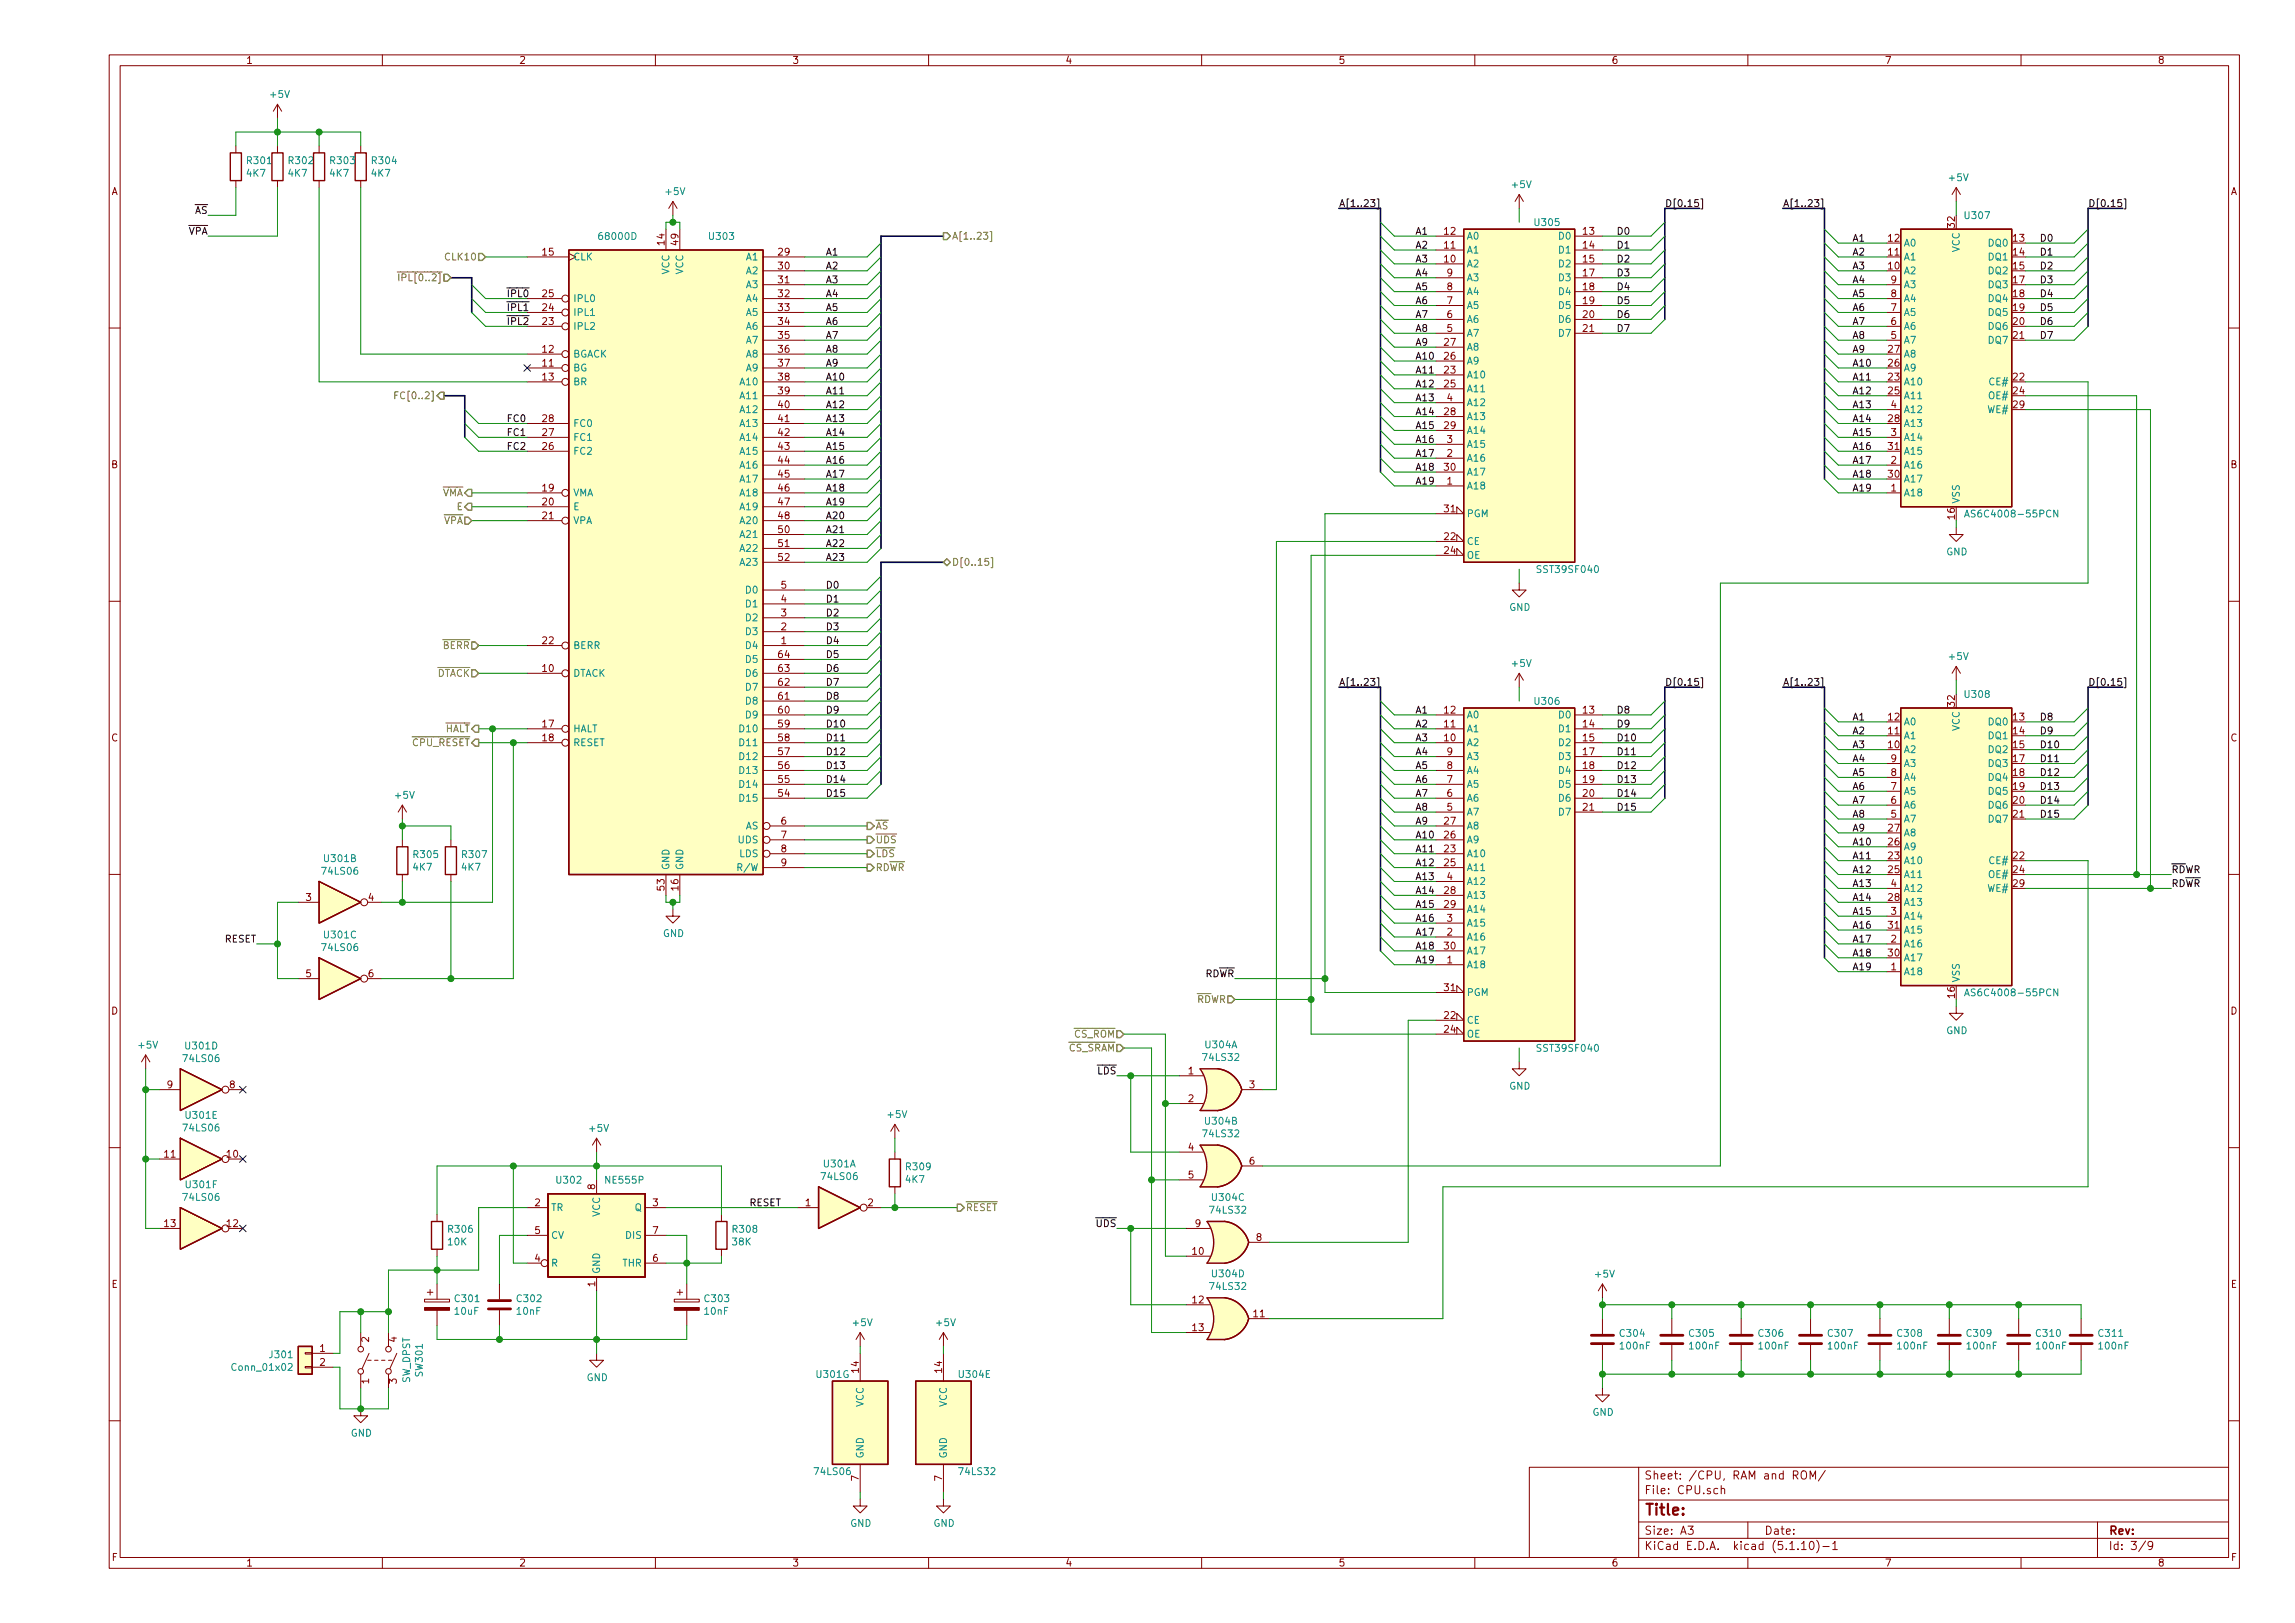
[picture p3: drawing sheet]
<svg xmlns="http://www.w3.org/2000/svg" width="420mm" height="297mm" viewBox="0 0 420 297" stroke-linecap="round" stroke-linejoin="round" font-family="sans-serif">
<defs><g id="words">
<text font-size="2.8" fill="#840000" x="301" y="277.3">Title:</text>
<g font-size="2.1" fill="#840000">
<text x="301" y="273.5">File: CPU.sch</text>
<text x="301" y="270.8">Sheet: /CPU, RAM and ROM/</text>
<text x="301" y="280.9">Size: A3</text>
<text x="323" y="280.9">Date:</text>
<text x="386" y="280.9">Rev:</text>
<text x="301" y="283.7">KiCad E.D.A. kicad (5.1.10)-1</text>
<text x="386" y="283.7">Id: 3/9</text>
</g>
<g font-size="1.8" fill="#840000">
<text x="45" y="11.7">1</text>
<text x="95" y="11.7">2</text>
<text x="145" y="11.7">3</text>
<text x="195" y="11.7">4</text>
<text x="245" y="11.7">5</text>
<text x="295" y="11.7">6</text>
<text x="345" y="11.7">7</text>
<text x="395" y="11.7">8</text>
<text x="20.4" y="35.7">A</text>
<text x="408.4" y="35.7">A</text>
<text x="357.9" y="41.6" transform="rotate(-90 357.9 41.6)">32</text>
<text x="99.4" y="46.8">15</text>
<text x="121.7" y="44.8" transform="rotate(-90 121.7 44.8)">14</text>
<text x="124.2" y="44.8" transform="rotate(-90 124.2 44.8)">49</text>
<text x="142.5" y="46.8">29</text>
<text x="264.5" y="45.5">11</text>
<text x="264.5" y="43">12</text>
<text x="289.9" y="43">13</text>
<text x="289.9" y="45.5">14</text>
<text x="345.7" y="46.8">11</text>
<text x="345.7" y="44.2">12</text>
<text x="368.6" y="44.2">13</text>
<text x="368.6" y="46.8">14</text>
<text x="142.5" y="49.3">30</text>
<text x="142.5" y="51.9">31</text>
<text x="264.5" y="48">10</text>
<text x="264.9" y="53.1">8</text>
<text x="264.9" y="50.6">9</text>
<text x="289.9" y="48">15</text>
<text x="289.9" y="50.6">17</text>
<text x="289.9" y="53.1">18</text>
<text x="345.7" y="49.3">10</text>
<text x="346.2" y="51.9">9</text>
<text x="368.6" y="49.3">15</text>
<text x="368.6" y="51.9">17</text>
<text x="99.4" y="59.5">23</text>
<text x="99.4" y="56.9">24</text>
<text x="99.4" y="54.4">25</text>
<text x="142.5" y="54.4">32</text>
<text x="142.5" y="56.9">33</text>
<text x="142.5" y="59.5">34</text>
<text x="264.9" y="58.2">6</text>
<text x="264.9" y="55.7">7</text>
<text x="289.9" y="55.7">19</text>
<text x="289.9" y="58.2">20</text>
<text x="346.2" y="59.5">6</text>
<text x="346.2" y="56.9">7</text>
<text x="346.2" y="54.4">8</text>
<text x="368.6" y="54.4">18</text>
<text x="368.6" y="56.9">19</text>
<text x="368.6" y="59.5">20</text>
<text x="99.4" y="64.6">12</text>
<text x="142.5" y="62">35</text>
<text x="142.5" y="64.6">36</text>
<text x="264.5" y="65.8">26</text>
<text x="264.5" y="63.3">27</text>
<text x="264.9" y="60.7">5</text>
<text x="289.9" y="60.7">21</text>
<text x="345.7" y="64.6">27</text>
<text x="346.2" y="62">5</text>
<text x="368.6" y="62">21</text>
<text x="99.4" y="67.1">11</text>
<text x="99.4" y="69.6">13</text>
<text x="142.5" y="67.1">37</text>
<text x="142.5" y="69.6">38</text>
<text x="264.5" y="68.4">23</text>
<text x="264.5" y="70.9">25</text>
<text x="345.7" y="69.6">23</text>
<text x="345.7" y="67.1">26</text>
<text x="368.6" y="69.6">22</text>
<text x="99.4" y="77.3">28</text>
<text x="142.5" y="72.2">39</text>
<text x="142.5" y="74.7">40</text>
<text x="142.5" y="77.3">41</text>
<text x="264.5" y="76">28</text>
<text x="264.9" y="73.4">4</text>
<text x="345.7" y="72.2">25</text>
<text x="345.7" y="77.3">28</text>
<text x="346.2" y="74.7">4</text>
<text x="368.6" y="72.2">24</text>
<text x="368.6" y="74.7">29</text>
<text x="99.4" y="82.3">26</text>
<text x="99.4" y="79.8">27</text>
<text x="142.5" y="79.8">42</text>
<text x="142.5" y="82.3">43</text>
<text x="264.5" y="78.5">29</text>
<text x="264.9" y="83.6">2</text>
<text x="264.9" y="81.1">3</text>
<text x="345.7" y="82.3">31</text>
<text x="346.2" y="79.8">3</text>
<text x="20.4" y="85.7">B</text>
<text x="99.4" y="90">19</text>
<text x="142.5" y="84.9">44</text>
<text x="142.5" y="87.4">45</text>
<text x="142.5" y="90">46</text>
<text x="264.5" y="86.1">30</text>
<text x="264.9" y="88.7">1</text>
<text x="345.7" y="87.4">30</text>
<text x="346.2" y="90">1</text>
<text x="346.2" y="84.9">2</text>
<text x="408.4" y="85.7">B</text>
<text x="99.4" y="92.5">20</text>
<text x="99.4" y="95">21</text>
<text x="142.5" y="92.5">47</text>
<text x="142.5" y="95">48</text>
<text x="264.5" y="93.8">31</text>
<text x="357.9" y="95" transform="rotate(-90 357.9 95)">16</text>
<text x="142.5" y="97.6">50</text>
<text x="142.5" y="100.1">51</text>
<text x="264.5" y="98.8">22</text>
<text x="264.5" y="101.4">24</text>
<text x="142.5" y="102.7">52</text>
<text x="143" y="107.7">5</text>
<text x="143" y="112.8">3</text>
<text x="143" y="110.3">4</text>
<text x="99.4" y="117.9">22</text>
<text x="143" y="117.9">1</text>
<text x="143" y="115.4">2</text>
<text x="99.4" y="123">10</text>
<text x="142.5" y="125.5">62</text>
<text x="142.5" y="123">63</text>
<text x="142.5" y="120.4">64</text>
<text x="142.5" y="130.6">60</text>
<text x="142.5" y="128.1">61</text>
<text x="264.5" y="130.6">12</text>
<text x="289.9" y="130.6">13</text>
<text x="345.7" y="131.9">12</text>
<text x="357.9" y="129.3" transform="rotate(-90 357.9 129.3)">32</text>
<text x="368.6" y="131.9">13</text>
<text x="20.4" y="135.7">C</text>
<text x="99.4" y="133.1">17</text>
<text x="99.4" y="135.7">18</text>
<text x="142.5" y="135.7">58</text>
<text x="142.5" y="133.1">59</text>
<text x="264.5" y="135.7">10</text>
<text x="264.5" y="133.1">11</text>
<text x="289.9" y="133.1">14</text>
<text x="289.9" y="135.7">15</text>
<text x="345.7" y="136.9">10</text>
<text x="345.7" y="134.4">11</text>
<text x="368.6" y="134.4">14</text>
<text x="368.6" y="136.9">15</text>
<text x="408.4" y="135.7">C</text>
<text x="142.5" y="143.3">55</text>
<text x="142.5" y="140.8">56</text>
<text x="142.5" y="138.2">57</text>
<text x="264.9" y="143.3">7</text>
<text x="264.9" y="140.8">8</text>
<text x="264.9" y="138.2">9</text>
<text x="289.9" y="138.2">17</text>
<text x="289.9" y="140.8">18</text>
<text x="289.9" y="143.3">19</text>
<text x="346.2" y="142">8</text>
<text x="346.2" y="139.5">9</text>
<text x="368.6" y="139.5">17</text>
<text x="368.6" y="142">18</text>
<text x="142.5" y="145.8">54</text>
<text x="264.9" y="148.4">5</text>
<text x="264.9" y="145.8">6</text>
<text x="289.9" y="145.8">20</text>
<text x="289.9" y="148.4">21</text>
<text x="346.2" y="149.6">5</text>
<text x="346.2" y="147.1">6</text>
<text x="346.2" y="144.6">7</text>
<text x="368.6" y="144.6">19</text>
<text x="368.6" y="147.1">20</text>
<text x="368.6" y="149.6">21</text>
<text x="143" y="150.9">6</text>
<text x="143" y="153.5">7</text>
<text x="143" y="156">8</text>
<text x="264.5" y="156">23</text>
<text x="264.5" y="153.5">26</text>
<text x="264.5" y="150.9">27</text>
<text x="345.7" y="154.7">26</text>
<text x="345.7" y="152.2">27</text>
<text x="143" y="158.5">9</text>
<text x="264.5" y="158.5">25</text>
<text x="264.9" y="161.1">4</text>
<text x="345.7" y="157.3">23</text>
<text x="345.7" y="159.8">25</text>
<text x="368.6" y="157.3">22</text>
<text x="368.6" y="159.8">24</text>
<text x="56" y="164.9">3</text>
<text x="67.5" y="164.9">4</text>
<text x="121.7" y="162.9" transform="rotate(-90 121.7 162.9)">53</text>
<text x="124.2" y="162.9" transform="rotate(-90 124.2 162.9)">16</text>
<text x="264.5" y="163.6">28</text>
<text x="264.5" y="166.2">29</text>
<text x="345.7" y="164.9">28</text>
<text x="346.2" y="167.4">3</text>
<text x="346.2" y="162.3">4</text>
<text x="368.6" y="162.3">29</text>
<text x="264.5" y="173.8">30</text>
<text x="264.9" y="171.2">2</text>
<text x="264.9" y="168.7">3</text>
<text x="345.7" y="170">31</text>
<text x="346.2" y="172.5">2</text>
<text x="56" y="178.9">5</text>
<text x="67.5" y="178.9">6</text>
<text x="264.9" y="176.3">1</text>
<text x="345.7" y="175">30</text>
<text x="346.2" y="177.6">1</text>
<text x="20.4" y="185.7">D</text>
<text x="264.5" y="181.4">31</text>
<text x="357.9" y="182.6" transform="rotate(-90 357.9 182.6)">16</text>
<text x="408.4" y="185.7">D</text>
<text x="264.5" y="186.5">22</text>
<text x="264.5" y="189">24</text>
<text x="217.6" y="196.6">1</text>
<text x="30.6" y="199.2">9</text>
<text x="42.1" y="199.2">8</text>
<text x="217.6" y="201.7">2</text>
<text x="228.8" y="199.2">3</text>
<text x="30.1" y="211.9">11</text>
<text x="41.6" y="211.9">10</text>
<text x="217.6" y="210.6">4</text>
<text x="217.6" y="215.7">5</text>
<text x="228.8" y="213.1">6</text>
<text x="97.9" y="220.8">2</text>
<text x="109" y="217.7" transform="rotate(-90 109 217.7)">8</text>
<text x="119.5" y="220.8">3</text>
<text x="147.5" y="220.8">1</text>
<text x="158.9" y="220.8">2</text>
<text x="30.1" y="224.6">13</text>
<text x="41.6" y="224.6">12</text>
<text x="97.9" y="225.8">5</text>
<text x="119.5" y="225.8">7</text>
<text x="218.8" y="224.6">9</text>
<text x="230" y="227.1">8</text>
<text x="97.9" y="230.9">4</text>
<text x="119.5" y="230.9">6</text>
<text x="218.4" y="229.7">10</text>
<text x="20.4" y="235.7">E</text>
<text x="109" y="235.5" transform="rotate(-90 109 235.5)">1</text>
<text x="218.4" y="238.5">12</text>
<text x="408.4" y="235.7">E</text>
<text x="67.6" y="245.6" transform="rotate(-90 67.6 245.6)">2</text>
<text x="72.6" y="245.6" transform="rotate(-90 72.6 245.6)">4</text>
<text x="218.4" y="243.6">13</text>
<text x="229.5" y="241.1">11</text>
<text x="58.6" y="247.4">1</text>
<text x="58.6" y="250">2</text>
<text x="157.2" y="251.2" transform="rotate(-90 157.2 251.2)">14</text>
<text x="172.5" y="251.2" transform="rotate(-90 172.5 251.2)">14</text>
<text x="67.6" y="253.2" transform="rotate(-90 67.6 253.2)">1</text>
<text x="72.6" y="253.2" transform="rotate(-90 72.6 253.2)">3</text>
<text x="157.2" y="271" transform="rotate(-90 157.2 271)">7</text>
<text x="172.5" y="271" transform="rotate(-90 172.5 271)">7</text>
<text x="20.5" y="285.7">F</text>
<text x="45" y="286.7">1</text>
<text x="95" y="286.7">2</text>
<text x="145" y="286.7">3</text>
<text x="195" y="286.7">4</text>
<text x="245" y="286.7">5</text>
<text x="295" y="286.7">6</text>
<text x="345" y="286.7">7</text>
<text x="395" y="286.7">8</text>
<text x="408.5" y="285.7">F</text>
</g>
<g font-size="1.8" fill="#008484">
<text x="49.6" y="17.9">+5V</text>
<text x="45.2" y="32.3">4K7</text>
<text x="45.4" y="30">R301</text>
<text x="52.9" y="32.3">4K7</text>
<text x="53" y="30">R302</text>
<text x="60.5" y="32.3">4K7</text>
<text x="60.6" y="30">R303</text>
<text x="68.1" y="32.3">4K7</text>
<text x="68.2" y="30">R304</text>
<text x="122" y="35.7">+5V</text>
<text x="276.9" y="34.4">+5V</text>
<text x="356.9" y="33.2">+5V</text>
<text x="281.1" y="41.4">U305</text>
<text x="359.8" y="40.1">U307</text>
<text x="104.9" y="47.7">CLK</text>
<text x="109.9" y="43.9">68000D</text>
<text x="130" y="43.9">U303</text>
<text x="136.7" y="47.7">A1</text>
<text x="268.5" y="46.4">A1</text>
<text x="268.5" y="43.9">A0</text>
<text x="285.5" y="43.9">D0</text>
<text x="285.5" y="46.4">D1</text>
<text x="348.5" y="47.7">A1</text>
<text x="348.5" y="45.1">A0</text>
<text x="358.8" y="46.2" transform="rotate(-90 358.8 46.2)">VCC</text>
<text x="364.2" y="45.1">DQ0</text>
<text x="364.2" y="47.7">DQ1</text>
<text x="122.6" y="50.3" transform="rotate(-90 122.6 50.3)">VCC</text>
<text x="125.1" y="50.3" transform="rotate(-90 125.1 50.3)">VCC</text>
<text x="136.7" y="50.2">A2</text>
<text x="136.7" y="52.7">A3</text>
<text x="268.5" y="48.9">A2</text>
<text x="268.5" y="51.5">A3</text>
<text x="285.5" y="48.9">D2</text>
<text x="285.5" y="51.5">D3</text>
<text x="348.5" y="50.2">A2</text>
<text x="348.5" y="52.7">A3</text>
<text x="364.2" y="50.2">DQ2</text>
<text x="364.2" y="52.7">DQ3</text>
<text x="104.9" y="57.8">IPL1</text>
<text x="104.9" y="55.3">IPL0</text>
<text x="136.7" y="55.3">A4</text>
<text x="136.7" y="57.8">A5</text>
<text x="268.5" y="59.1">A6</text>
<text x="268.5" y="56.6">A5</text>
<text x="268.5" y="54">A4</text>
<text x="285.5" y="54">D4</text>
<text x="285.5" y="56.6">D5</text>
<text x="285.5" y="59.1">D6</text>
<text x="348.5" y="57.8">A5</text>
<text x="348.5" y="55.3">A4</text>
<text x="364.2" y="55.3">DQ4</text>
<text x="364.2" y="57.8">DQ5</text>
<text x="104.9" y="65.4">BGACK</text>
<text x="104.9" y="60.4">IPL2</text>
<text x="136.7" y="60.4">A6</text>
<text x="136.7" y="62.9">A7</text>
<text x="136.7" y="65.4">A8</text>
<text x="268.5" y="64.2">A8</text>
<text x="268.5" y="61.6">A7</text>
<text x="285.5" y="61.6">D7</text>
<text x="348.5" y="65.4">A8</text>
<text x="348.5" y="62.9">A7</text>
<text x="348.5" y="60.4">A6</text>
<text x="364.2" y="60.4">DQ6</text>
<text x="364.2" y="62.9">DQ7</text>
<text x="104.9" y="68">BG</text>
<text x="104.9" y="70.5">BR</text>
<text x="135.7" y="70.5">A10</text>
<text x="136.7" y="68">A9</text>
<text x="268.5" y="69.3">A10</text>
<text x="268.5" y="71.8">A11</text>
<text x="268.5" y="66.7">A9</text>
<text x="348.5" y="70.5">A10</text>
<text x="348.5" y="68">A9</text>
<text x="364.4" y="70.5">CE#</text>
<text x="135.7" y="73.1">A11</text>
<text x="135.7" y="75.6">A12</text>
<text x="268.5" y="76.9">A13</text>
<text x="268.5" y="74.3">A12</text>
<text x="348.5" y="73.1">A11</text>
<text x="348.5" y="75.6">A12</text>
<text x="364" y="75.6">WE#</text>
<text x="364.3" y="73.1">OE#</text>
<text x="104.9" y="83.2">FC2</text>
<text x="104.9" y="80.7">FC1</text>
<text x="104.9" y="78.1">FC0</text>
<text x="135.7" y="78.1">A13</text>
<text x="135.7" y="80.7">A14</text>
<text x="135.7" y="83.2">A15</text>
<text x="268.5" y="79.4">A14</text>
<text x="268.5" y="82">A15</text>
<text x="348.5" y="78.1">A13</text>
<text x="348.5" y="80.7">A14</text>
<text x="348.5" y="83.2">A15</text>
<text x="135.7" y="85.8">A16</text>
<text x="135.7" y="88.3">A17</text>
<text x="268.5" y="89.6">A18</text>
<text x="268.5" y="84.5">A16</text>
<text x="268.5" y="87">A17</text>
<text x="348.5" y="85.8">A16</text>
<text x="348.5" y="88.3">A17</text>
<text x="104.9" y="90.8">VMA</text>
<text x="104.9" y="93.4">E</text>
<text x="104.9" y="95.9">VPA</text>
<text x="135.7" y="90.8">A18</text>
<text x="135.7" y="93.4">A19</text>
<text x="135.7" y="95.9">A20</text>
<text x="268.5" y="94.7">PGM</text>
<text x="348.5" y="90.8">A18</text>
<text x="358.8" y="92.2" transform="rotate(-90 358.8 92.2)">VSS</text>
<text x="360.8" y="94.7">AS6C4008-55PCN</text>
<text x="135.7" y="98.5">A21</text>
<text x="135.7" y="101">A22</text>
<text x="268.5" y="99.7">CE</text>
<text x="356.3" y="101.6">GND</text>
<text x="135.7" y="103.5">A23</text>
<text x="268.5" y="102.3">OE</text>
<text x="281.7" y="104.9">SST39SF040</text>
<text x="136.7" y="113.7">D2</text>
<text x="136.7" y="111.2">D1</text>
<text x="136.7" y="108.6">D0</text>
<text x="276.3" y="111.8">GND</text>
<text x="104.9" y="118.8">BERR</text>
<text x="136.7" y="118.8">D4</text>
<text x="136.7" y="116.2">D3</text>
<text x="104.9" y="123.9">DTACK</text>
<text x="136.7" y="123.9">D6</text>
<text x="136.7" y="121.3">D5</text>
<text x="276.9" y="122.1">+5V</text>
<text x="356.9" y="120.8">+5V</text>
<text x="136.7" y="131.5">D9</text>
<text x="136.7" y="128.9">D8</text>
<text x="136.7" y="126.4">D7</text>
<text x="268.5" y="131.5">A0</text>
<text x="281.1" y="129">U306</text>
<text x="285.5" y="131.5">D0</text>
<text x="359.8" y="127.7">U308</text>
<text x="104.9" y="134">HALT</text>
<text x="104.9" y="136.6">RESET</text>
<text x="135.7" y="136.6">D11</text>
<text x="135.7" y="134">D10</text>
<text x="268.5" y="136.6">A2</text>
<text x="268.5" y="134">A1</text>
<text x="285.5" y="134">D1</text>
<text x="285.5" y="136.6">D2</text>
<text x="348.5" y="137.8">A2</text>
<text x="348.5" y="135.3">A1</text>
<text x="348.5" y="132.8">A0</text>
<text x="358.8" y="133.8" transform="rotate(-90 358.8 133.8)">VCC</text>
<text x="364.2" y="132.8">DQ0</text>
<text x="364.2" y="135.3">DQ1</text>
<text x="364.2" y="137.8">DQ2</text>
<text x="135.7" y="141.6">D13</text>
<text x="135.7" y="139.1">D12</text>
<text x="268.5" y="141.6">A4</text>
<text x="268.5" y="139.1">A3</text>
<text x="285.5" y="139.1">D3</text>
<text x="285.5" y="141.6">D4</text>
<text x="348.5" y="142.9">A4</text>
<text x="348.5" y="140.4">A3</text>
<text x="364.2" y="140.4">DQ3</text>
<text x="364.2" y="142.9">DQ4</text>
<text x="72.4" y="146.2">+5V</text>
<text x="135.7" y="146.7">D15</text>
<text x="135.7" y="144.2">D14</text>
<text x="268.5" y="149.3">A7</text>
<text x="268.5" y="146.7">A6</text>
<text x="268.5" y="144.2">A5</text>
<text x="285.5" y="144.2">D5</text>
<text x="285.5" y="146.7">D6</text>
<text x="285.5" y="149.3">D7</text>
<text x="348.5" y="148">A6</text>
<text x="348.5" y="145.5">A5</text>
<text x="364.2" y="145.5">DQ5</text>
<text x="364.2" y="148">DQ6</text>
<text x="135.2" y="154.3">UDS</text>
<text x="136.5" y="151.8">AS</text>
<text x="268.5" y="154.3">A9</text>
<text x="268.5" y="151.8">A8</text>
<text x="348.5" y="155.6">A9</text>
<text x="348.5" y="153.1">A8</text>
<text x="348.5" y="150.5">A7</text>
<text x="364.2" y="150.5">DQ7</text>
<text x="59.1" y="160.1">74LS06</text>
<text x="59.5" y="157.8">U301B</text>
<text x="75.7" y="159.3">4K7</text>
<text x="75.8" y="157">R305</text>
<text x="84.6" y="159.3">4K7</text>
<text x="84.7" y="157">R307</text>
<text x="122.6" y="159.3" transform="rotate(-90 122.6 159.3)">GND</text>
<text x="125.1" y="159.3" transform="rotate(-90 125.1 159.3)">GND</text>
<text x="135.4" y="156.9">LDS</text>
<text x="135.5" y="159.4">R/W</text>
<text x="268.5" y="156.9">A10</text>
<text x="268.5" y="159.4">A11</text>
<text x="268.5" y="162">A12</text>
<text x="348.5" y="158.2">A10</text>
<text x="348.5" y="160.7">A11</text>
<text x="364.3" y="160.7">OE#</text>
<text x="364.4" y="158.2">CE#</text>
<text x="268.5" y="164.5">A13</text>
<text x="268.5" y="167">A14</text>
<text x="348.5" y="165.8">A13</text>
<text x="348.5" y="163.2">A12</text>
<text x="364" y="163.2">WE#</text>
<text x="59.5" y="171.7">U301C</text>
<text x="121.4" y="171.5">GND</text>
<text x="268.5" y="172.1">A16</text>
<text x="268.5" y="169.6">A15</text>
<text x="348.5" y="173.4">A16</text>
<text x="348.5" y="168.3">A14</text>
<text x="348.5" y="170.9">A15</text>
<text x="59.1" y="174.1">74LS06</text>
<text x="268.5" y="177.2">A18</text>
<text x="268.5" y="174.7">A17</text>
<text x="348.5" y="178.5">A18</text>
<text x="348.5" y="175.9">A17</text>
<text x="358.8" y="179.9" transform="rotate(-90 358.8 179.9)">VSS</text>
<text x="268.5" y="182.3">PGM</text>
<text x="360.8" y="182.3">AS6C4008-55PCN</text>
<text x="25.5" y="191.9">+5V</text>
<text x="220.8" y="191.9">U304A</text>
<text x="268.5" y="187.4">CE</text>
<text x="268.5" y="189.9">OE</text>
<text x="356.3" y="189.3">GND</text>
<text x="33.7" y="194.4">74LS06</text>
<text x="34.1" y="192.1">U301D</text>
<text x="220.4" y="194.2">74LS32</text>
<text x="281.7" y="192.5">SST39SF040</text>
<text x="276.3" y="199.4">GND</text>
<text x="33.7" y="207.1">74LS06</text>
<text x="34.1" y="204.8">U301E</text>
<text x="108" y="207.1">+5V</text>
<text x="162.6" y="204.6">+5V</text>
<text x="220.4" y="208.1">74LS32</text>
<text x="220.8" y="205.8">U304B</text>
<text x="150.6" y="216">74LS06</text>
<text x="150.9" y="213.7">U301A</text>
<text x="166" y="214.2">R309</text>
<text x="33.7" y="219.8">74LS06</text>
<text x="34.2" y="217.5">U301F</text>
<text x="100.8" y="221.7">TR</text>
<text x="102" y="216.6">U302</text>
<text x="111" y="216.6">NE555P</text>
<text x="116.2" y="221.7">Q</text>
<text x="165.9" y="216.5">4K7</text>
<text x="222" y="219.8">U304C</text>
<text x="82.1" y="227.9">10K</text>
<text x="82.2" y="225.6">R306</text>
<text x="100.8" y="226.7">CV</text>
<text x="109.9" y="222.7" transform="rotate(-90 109.9 222.7)">VCC</text>
<text x="114.7" y="226.7">DIS</text>
<text x="134.1" y="227.9">38K</text>
<text x="134.3" y="225.6">R308</text>
<text x="221.7" y="222.1">74LS32</text>
<text x="100.8" y="231.8">R</text>
<text x="109.9" y="233.2" transform="rotate(-90 109.9 233.2)">GND</text>
<text x="114" y="231.8">THR</text>
<text x="222" y="233.8">U304D</text>
<text x="292.2" y="233.8">+5V</text>
<text x="83.4" y="238.3">C301</text>
<text x="94.8" y="238.3">C302</text>
<text x="129.1" y="238.3">C303</text>
<text x="221.7" y="236.1">74LS32</text>
<text x="83.3" y="240.6">10uF</text>
<text x="94.7" y="240.6">10nF</text>
<text x="129.1" y="240.6">10nF</text>
<text x="156.3" y="242.7">+5V</text>
<text x="171.5" y="242.7">+5V</text>
<text x="296.7" y="244.7">C304</text>
<text x="309.4" y="244.7">C305</text>
<text x="322.1" y="244.7">C306</text>
<text x="334.8" y="244.7">C307</text>
<text x="347.5" y="244.7">C308</text>
<text x="360.2" y="244.7">C309</text>
<text x="372.9" y="244.7">C310</text>
<text x="384.3" y="244.7">C311</text>
<text x="42.8" y="250.9">Conn_01x02</text>
<text x="49.5" y="248.6">J301</text>
<text x="77.4" y="251.9" transform="rotate(-90 77.4 251.9)">SW301</text>
<text x="296.7" y="247">100nF</text>
<text x="309.4" y="247">100nF</text>
<text x="322.1" y="247">100nF</text>
<text x="334.8" y="247">100nF</text>
<text x="347.5" y="247">100nF</text>
<text x="360.2" y="247">100nF</text>
<text x="372.9" y="247">100nF</text>
<text x="384.4" y="247">100nF</text>
<text x="75.1" y="253.2" transform="rotate(-90 75.1 253.2)">SW_DPST</text>
<text x="107.4" y="252.8">GND</text>
<text x="149.6" y="252.2">U301G</text>
<text x="158.1" y="257.5" transform="rotate(-90 158.1 257.5)">VCC</text>
<text x="173.4" y="257.5" transform="rotate(-90 173.4 257.5)">VCC</text>
<text x="175.7" y="252.2">U304E</text>
<text x="64.2" y="262.9">GND</text>
<text x="291.5" y="259.1">GND</text>
<text x="149.3" y="270">74LS06</text>
<text x="158.1" y="267" transform="rotate(-90 158.1 267)">GND</text>
<text x="173.4" y="267" transform="rotate(-90 173.4 267)">GND</text>
<text x="175.8" y="270">74LS32</text>
<text x="155.7" y="279.4">GND</text>
<text x="170.9" y="279.4">GND</text>
</g>
<g font-size="1.8">
<text x="35.6" y="39.2">AS</text>
<text x="245.1" y="37.9">A[1..23]</text>
<text x="304.8" y="37.9">D[0.15]</text>
<text x="326.4" y="37.9">A[1..23]</text>
<text x="382.3" y="37.9">D[0.15]</text>
<text x="34.5" y="43">VPA</text>
<text x="151.1" y="46.8">A1</text>
<text x="259.1" y="45.5">A2</text>
<text x="259.1" y="43">A1</text>
<text x="295.9" y="43">D0</text>
<text x="295.9" y="45.5">D1</text>
<text x="339.1" y="44.2">A1</text>
<text x="339.1" y="46.8">A2</text>
<text x="373.4" y="44.2">D0</text>
<text x="373.4" y="46.8">D1</text>
<text x="151.1" y="51.9">A3</text>
<text x="151.1" y="49.3">A2</text>
<text x="259.1" y="53.1">A5</text>
<text x="259.1" y="48">A3</text>
<text x="259.1" y="50.6">A4</text>
<text x="295.9" y="48">D2</text>
<text x="295.9" y="50.6">D3</text>
<text x="295.9" y="53.1">D4</text>
<text x="339.1" y="49.3">A3</text>
<text x="339.1" y="51.9">A4</text>
<text x="373.4" y="51.9">D3</text>
<text x="373.4" y="49.3">D2</text>
<text x="92.7" y="54.4">IPL0</text>
<text x="92.7" y="56.9">IPL1</text>
<text x="92.7" y="59.5">IPL2</text>
<text x="151.1" y="59.5">A6</text>
<text x="151.1" y="56.9">A5</text>
<text x="151.1" y="54.4">A4</text>
<text x="259.1" y="55.7">A6</text>
<text x="259.1" y="58.2">A7</text>
<text x="295.9" y="55.7">D5</text>
<text x="295.9" y="58.2">D6</text>
<text x="339.1" y="59.5">A7</text>
<text x="339.1" y="54.4">A5</text>
<text x="339.1" y="56.9">A6</text>
<text x="373.4" y="54.4">D4</text>
<text x="373.4" y="59.5">D6</text>
<text x="373.4" y="56.9">D5</text>
<text x="151.1" y="62">A7</text>
<text x="151.1" y="64.6">A8</text>
<text x="259.1" y="65.8">A10</text>
<text x="259.1" y="63.3">A9</text>
<text x="259.1" y="60.7">A8</text>
<text x="295.9" y="60.7">D7</text>
<text x="339.1" y="62">A8</text>
<text x="339.1" y="64.6">A9</text>
<text x="373.4" y="62">D7</text>
<text x="151.1" y="69.6">A10</text>
<text x="151.1" y="67.1">A9</text>
<text x="259.1" y="68.4">A11</text>
<text x="259.1" y="70.9">A12</text>
<text x="339.1" y="67.1">A10</text>
<text x="339.1" y="69.6">A11</text>
<text x="92.7" y="77.3">FC0</text>
<text x="151.1" y="72.2">A11</text>
<text x="151.1" y="77.3">A13</text>
<text x="151.1" y="74.7">A12</text>
<text x="259.1" y="73.4">A13</text>
<text x="259.1" y="76">A14</text>
<text x="339.1" y="72.2">A12</text>
<text x="339.1" y="74.7">A13</text>
<text x="339.1" y="77.3">A14</text>
<text x="92.7" y="79.8">FC1</text>
<text x="92.7" y="82.3">FC2</text>
<text x="151.1" y="82.3">A15</text>
<text x="151.1" y="79.8">A14</text>
<text x="259.1" y="78.5">A15</text>
<text x="259.1" y="81.1">A16</text>
<text x="259.1" y="83.6">A17</text>
<text x="339.1" y="79.8">A15</text>
<text x="339.1" y="82.3">A16</text>
<text x="151.1" y="90">A18</text>
<text x="151.1" y="87.4">A17</text>
<text x="151.1" y="84.9">A16</text>
<text x="259.1" y="86.1">A18</text>
<text x="259.1" y="88.7">A19</text>
<text x="339.1" y="90">A19</text>
<text x="339.1" y="87.4">A18</text>
<text x="339.1" y="84.9">A17</text>
<text x="151.1" y="92.5">A19</text>
<text x="151.1" y="95">A20</text>
<text x="151.1" y="100.1">A22</text>
<text x="151.1" y="97.6">A21</text>
<text x="151.1" y="102.7">A23</text>
<text x="151.1" y="107.7">D0</text>
<text x="151.1" y="112.8">D2</text>
<text x="151.1" y="110.3">D1</text>
<text x="151.1" y="117.9">D4</text>
<text x="151.1" y="115.4">D3</text>
<text x="151.1" y="120.4">D5</text>
<text x="151.1" y="123">D6</text>
<text x="151.1" y="125.5">D7</text>
<text x="245.1" y="125.5">A[1..23]</text>
<text x="304.8" y="125.5">D[0.15]</text>
<text x="326.4" y="125.5">A[1..23]</text>
<text x="382.3" y="125.5">D[0.15]</text>
<text x="151.1" y="128.1">D8</text>
<text x="151.1" y="130.6">D9</text>
<text x="259.1" y="130.6">A1</text>
<text x="295.9" y="130.6">D8</text>
<text x="339.1" y="131.9">A1</text>
<text x="373.4" y="131.9">D8</text>
<text x="151.1" y="133.1">D10</text>
<text x="151.1" y="135.7">D11</text>
<text x="259.1" y="135.7">A3</text>
<text x="259.1" y="133.1">A2</text>
<text x="295.9" y="133.1">D9</text>
<text x="295.9" y="135.7">D10</text>
<text x="339.1" y="134.4">A2</text>
<text x="339.1" y="136.9">A3</text>
<text x="373.4" y="134.4">D9</text>
<text x="373.4" y="136.9">D10</text>
<text x="151.1" y="143.3">D14</text>
<text x="151.1" y="140.8">D13</text>
<text x="151.1" y="138.2">D12</text>
<text x="259.1" y="143.3">A6</text>
<text x="259.1" y="140.8">A5</text>
<text x="259.1" y="138.2">A4</text>
<text x="295.9" y="138.2">D11</text>
<text x="295.9" y="140.8">D12</text>
<text x="295.9" y="143.3">D13</text>
<text x="339.1" y="139.5">A4</text>
<text x="339.1" y="142">A5</text>
<text x="373.4" y="139.5">D11</text>
<text x="373.4" y="142">D12</text>
<text x="151.1" y="145.8">D15</text>
<text x="259.1" y="148.4">A8</text>
<text x="259.1" y="145.8">A7</text>
<text x="295.9" y="145.8">D14</text>
<text x="295.9" y="148.4">D15</text>
<text x="339.1" y="144.6">A6</text>
<text x="339.1" y="147.1">A7</text>
<text x="339.1" y="149.6">A8</text>
<text x="373.4" y="149.6">D15</text>
<text x="373.4" y="147.1">D14</text>
<text x="373.4" y="144.6">D13</text>
<text x="259.1" y="153.5">A10</text>
<text x="259.1" y="150.9">A9</text>
<text x="259.1" y="156">A11</text>
<text x="339.1" y="154.7">A10</text>
<text x="339.1" y="152.2">A9</text>
<text x="259.1" y="161.1">A13</text>
<text x="259.1" y="158.5">A12</text>
<text x="339.1" y="157.3">A11</text>
<text x="339.1" y="159.8">A12</text>
<text x="397.5" y="159.8">RDWR</text>
<text x="259.1" y="166.2">A15</text>
<text x="259.1" y="163.6">A14</text>
<text x="339.1" y="162.3">A13</text>
<text x="339.1" y="164.9">A14</text>
<text x="339.1" y="167.4">A15</text>
<text x="397.5" y="162.3">RDWR</text>
<text x="41.1" y="172.5">RESET</text>
<text x="259.1" y="173.8">A18</text>
<text x="259.1" y="171.2">A17</text>
<text x="259.1" y="168.7">A16</text>
<text x="339.1" y="170">A16</text>
<text x="339.1" y="172.5">A17</text>
<text x="220.5" y="178.9">RDWR</text>
<text x="259.1" y="176.3">A19</text>
<text x="339.1" y="175">A18</text>
<text x="339.1" y="177.6">A19</text>
<text x="200.9" y="196.6">LDS</text>
<text x="137.2" y="220.8">RESET</text>
<text x="200.7" y="224.6">UDS</text>
</g>
<g font-size="1.8" fill="#848400">
<text x="81.8" y="47.7">CLK10</text>
<text x="174.2" y="43.9">A[1..23]</text>
<text x="74.1" y="51.5">IPL[0..2]</text>
<text x="73.3" y="73.1">FC[0..2]</text>
<text x="80.9" y="90.8">VMA</text>
<text x="81.2" y="95.9">VPA</text>
<text x="83.7" y="93.4">E</text>
<text x="174.2" y="103.5">D[0..15]</text>
<text x="81.1" y="118.8">BERR</text>
<text x="79.9" y="123.9">DTACK</text>
<text x="75.5" y="136.6">CPU_RESET</text>
<text x="81.4" y="134">HALT</text>
<text x="160.3" y="154.3">UDS</text>
<text x="160.3" y="151.8">AS</text>
<text x="160.3" y="159.4">RDWR</text>
<text x="160.3" y="156.9">LDS</text>
<text x="219" y="183.6">RDWR</text>
<text x="196.6" y="189.9">CS_ROM</text>
<text x="195.6" y="192.4">CS_SRAM</text>
<text x="176.8" y="221.7">RESET</text>
</g>
</g></defs>
<g fill="none" stroke="#840000" stroke-width=".18">
<path d="M20 10h390v277h-390zM22 12h386v273.1h-386zM50.8 19.1v2.5M50.8 19.1l-.8 1.3M50.8 19.1l.8 1.3M70 10v2M120 10v2M170 10v2M220 10v2M270 10v2M320 10v2M370 10v2"/>
<path d="M43.2 26.7v1.3M43.2 33.1v1.2M50.8 26.7v1.3M50.8 33.1v1.2M58.4 26.7v1.3M58.4 33.1v1.2M66 26.7v1.3M66 33.1v1.2M123.2 36.9l-.8 1.2M123.2 36.9v2.5M123.2 36.9l.8 1.2M278.1 35.6l-.7 1.3"/>
<path d="M278.1 35.6v2.5M278.1 35.6l.8 1.3M358.1 34.3l-.7 1.3M358.1 34.3v2.6M358.1 34.3l.8 1.3M96.5 59.7h6.4M96.5 57.2h6.4M96.5 54.6h6.4M96.5 47h7.6M104.1 46.4l1.3 .6-1.3 .7M121.9 41.9v3.9M124.5 41.9v3.9"/>
<path d="M139.7 59.7h7.6M139.7 57.2h7.6M139.7 54.6h7.6M139.7 52.1h7.6M139.7 47h7.6M139.7 49.6h7.6M262.9 48.3h5.1M262.9 45.8h5.1M262.9 43.2h5.1M262.9 50.8h5.1M262.9 53.4h5.1M262.9 55.9h5.1"/>
<path d="M262.9 58.5h5.1M288.3 48.3h5.1M288.3 45.8h5.1M288.3 43.2h5.1M288.3 50.8h5.1M288.3 53.4h5.1M288.3 55.9h5.1M288.3 58.5h5.1M345.4 59.7h2.6M345.4 57.2h2.6M345.4 54.6h2.6M345.4 52.1h2.6"/>
<path d="M20 60h2M96.5 67.3h6.4M96.5 64.8h6.4M96.5 69.9h6.4M96.5 77.5h7.6M139.7 75h7.6M139.7 62.3h7.6M139.7 67.3h7.6M139.7 64.8h7.6M139.7 69.9h7.6M139.7 77.5h7.6M139.7 72.4h7.6"/>
<path d="M262.9 61h5.1M262.9 68.6h5.1M262.9 71.2h5.1M262.9 66.1h5.1M262.9 63.5h5.1M262.9 76.2h5.1M262.9 78.8h5.1M262.9 73.7h5.1M288.3 61h5.1M345.4 75h2.6M345.4 62.3h2.6M408 60h2"/>
<path d="M96.5 90.2h6.4M96.5 80h7.6M96.5 92.7h7.6M96.5 95.3h6.4M96.5 82.6h7.6M139.7 90.2h7.6M139.7 85.1h7.6M139.7 80h7.6M139.7 92.7h7.6M139.7 95.3h7.6M139.7 82.6h7.6M139.7 87.7h7.6"/>
<path d="M139.7 97.8h7.6M262.9 99.1h5.1l-1.3-1.3v1.3M262.9 94h5.1l-1.3-1.3v1.3M262.9 88.9h5.1M262.9 83.9h5.1M262.9 81.3h5.1M262.9 86.4h5.1M345.4 90.2h2.6M345.4 85.1h2.6M345.4 80h2.6M358.1 96.6v1.2h1.3l-1.3 1.3-1.2-1.3h1.2M20 110h2"/>
<path d="M96.5 118.1h6.4M139.7 118.1h7.6M139.7 115.6h7.6M139.7 113.1h7.6M139.7 110.5h7.6M139.7 108h7.6M139.7 100.4h7.6M139.7 102.9h7.6M262.9 101.6h5.1l-1.3-1.2v1.2M278.1 106.7v1.3h1.3l-1.3 1.3-1.2-1.3h1.2M408 110h2M96.5 123.2h6.4"/>
<path d="M96.5 133.4h6.4M96.5 135.9h6.4M139.7 123.2h7.6M139.7 133.4h7.6M139.7 135.9h7.6M139.7 138.5h7.6M139.7 130.8h7.6M139.7 128.3h7.6M139.7 125.8h7.6M139.7 120.7h7.6M262.9 133.4h5.1M262.9 135.9h5.1"/>
<path d="M262.9 138.5h5.1M262.9 130.8h5.1M278.1 123.2v2.6M278.1 123.2l-.7 1.3M278.1 123.2l.8 1.3M288.3 133.4h5.1M288.3 135.9h5.1M288.3 138.5h5.1M288.3 130.8h5.1M345.4 139.7h2.6M358.1 122v2.5M358.1 122l-.7 1.2"/>
<path d="M358.1 122l.8 1.2M73.7 147.4l-.8 1.2M73.7 147.4v2.5M73.7 153.7v1.3M73.7 147.4l.7 1.2M82.5 153.7v1.3M139.7 146.1h7.6M139.7 143.5h7.6M139.7 141h7.6M139.7 158.8h7.6M141 151.2h6.3M141 153.7h6.3"/>
<path d="M141 156.2h6.3M262.9 146.1h5.1M262.9 143.5h5.1M262.9 141h5.1M262.9 151.2h5.1M262.9 153.7h5.1M262.9 156.2h5.1M262.9 158.8h5.1M262.9 148.6h5.1M288.3 146.1h5.1M288.3 143.5h5.1M288.3 141h5.1"/>
<path d="M288.3 148.6h5.1M345.4 149.9h2.6M345.4 147.4h2.6M345.4 144.8h2.6M345.4 142.3h2.6M20 160h2M54.6 165.1h3.8M54.6 179.1h3.8M67.3 165.1h2.5M67.3 179.1h2.5M73.7 160.1v1.2M82.5 160.1v1.2"/>
<path d="M121.9 160.1v3.8M123.2 166.4v1.3h1.3l-1.3 1.2-1.3-1.2h1.3M124.5 160.1v3.8M262.9 176.6h5.1M262.9 171.5h5.1M262.9 163.9h5.1M262.9 166.4h5.1M262.9 168.9h5.1M262.9 174h5.1M262.9 161.3h5.1M345.4 177.8h2.6M345.4 172.8h2.6"/>
<path d="M345.4 167.7h2.6M345.4 162.6h2.6M408 160h2M26.7 193.1l-.8 1.2M26.7 193.1v2.5M26.7 193.1l.7 1.2M29.2 199.4h3.8M41.9 199.4h2.5M215.9 196.9h4.3M227.3 199.4h3.8M262.9 186.7h5.1l-1.3-1.2v1.2M262.9 189.3h5.1l-1.3-1.3v1.3"/>
<path d="M262.9 181.6h5.1l-1.3-1.2v1.2M278.1 194.3v1.3h1.3l-1.3 1.3-1.2-1.3h1.2M358.1 184.2v1.3h1.3l-1.3 1.2-1.2-1.2h1.2M20 210h2M29.2 212.1h3.8M41.9 212.1h2.5M109.2 208.3v2.6M109.2 215.9v2.6M109.2 208.3l-.7 1.3M109.2 208.3l.8 1.3M163.8 205.8l-.7 1.2M163.8 205.8v2.5"/>
<path d="M163.8 210.9v1.2M163.8 217.2v1.3M163.8 205.8l.8 1.2M215.9 210.9h4.3M215.9 215.9h4.3M215.9 202h4.3M227.3 213.4h3.8M408 210h2M29.2 224.8h3.8M41.9 224.8h2.5M77.7 237.8h4.6v.5h-4.6zM78.2 236.5h1"/>
<path d="M78.7 236v1M80 222.3v1.3M80 228.6v1.3M80 235v2.8M80 239.8v2.8M91.4 235v2.8M91.4 239.8v2.8M96.5 221h3.8M96.5 231.2h2.6M96.5 226.1h3.8M109.2 233.7v2.6M118.1 221h3.8"/>
<path d="M118.1 231.2h3.8M118.1 226.1h3.8M123.4 237.8h4.6v.5h-4.6zM124 236.5h1M124.5 236v1M125.7 235v2.8M125.7 239.8v2.8M132.1 222.3v1.3M132.1 228.6v1.3M146 221h3.9M158.7 221h2.6M217.2 224.8h4.3"/>
<path d="M217.2 238.8h4.3M217.2 229.9h4.3M228.6 227.4h3.8M293.4 235l-.8 1.3M293.4 235v2.5M293.4 235l.7 1.3M55.9 250.1h1.2v.3h-1.2zM55.9 247.6h1.2v.2h-1.2zM57.1 247.7h3.9M57.1 250.2h3.9M66 257.8v1.3h1.3l-1.3 1.3-1.2-1.3h1.2M66 243.9v2.5"/>
<path d="M66 251.5v2.5M67.3 249h.6M67.6 247.7l-1.3 2.8M68.6 249h.6M69.8 249h.7M71.1 249h.7M71.1 243.9v2.5M71.1 251.5v2.5M72.6 247.7l-1.2 2.8M109.2 247.7v1.3h1.3l-1.3 1.2-1.3-1.2h1.3M157.5 243.9l-.8 1.2M157.5 243.9v2.5"/>
<path d="M157.5 247.7v5.1M157.5 243.9l.7 1.2M172.7 243.9v2.5M172.7 247.7v5.1M172.7 243.9l-.7 1.2M172.7 243.9l.8 1.2M217.2 243.9h4.3M228.6 241.3h3.8M293.4 254v1.3h1.2l-1.2 1.3-1.3-1.3h1.3M293.4 241.3v2.8M293.4 246.2v2.8M306.1 241.3v2.8"/>
<path d="M306.1 246.2v2.8M318.8 241.3v2.8M318.8 246.2v2.8M331.5 241.3v2.8M331.5 246.2v2.8M344.2 241.3v2.8M344.2 246.2v2.8M356.9 241.3v2.8M356.9 246.2v2.8M369.6 241.3v2.8M369.6 246.2v2.8M381 241.3v2.8"/>
<path d="M381 246.2v2.8M20 260h2M157.5 274.4v1.2h1.2l-1.2 1.3-1.3-1.3h1.3M157.5 268v5.1M172.7 274.4v1.2h1.3l-1.3 1.3-1.3-1.3h1.3M172.7 268v5.1M280 268.5h20v16.6h-20zM300 278.5h108M300 274.5h108M300 268.5h108M309 279.3h1l-.5 .6 .4 .1v.7l-.2 .1-.7-.1M314.5 272.5l-.5-.1-.2 .3v.6l.2 .1 .5-.1"/>
<path d="M315.1 272.5l.2-.1 .4 .1v.9M315.1 271.9v1.5M320 278.5v3M329.9 269.3a.5 .5 0 0 1 .6-.1 .5 .5 0 0 1 .2 .5v.5a.5 .5 0 0 1-.5 .5 .5 .5 0 0 1-.5-.5v-.5zM331.4 270.7v-1.5l.5 1.1 .5-1.1v1.5M334.2 269.1l-1.3 2M384 278.5v6.6M408 260h2M70 285.1v1.9M120 285.1v1.9M170 285.1v1.9M220 285.1v1.9"/>
<path d="M270 285.1v1.9M300 281.5h108M320 285.1v1.9M329.8 282.5l.5-.4v1.5M329.8 283.6h.9M331.4 282.2l.2-.1a.8 .8 0 0 1 .5 .8 .8 .8 0 0 1-.5 .7 1 1 0 0 1-.2-1.4zM332.6 281.9a1.71 1.71 0 0 1 0 2.3M333.7 283h1.2M335.5 282.5l.4-.4v1.5M335.5 283.6h.9M370 285.1v1.9M392.8 282l-1.3 2"/>
<path d="M394.1 282.7l-.3 .3h-.4l-.2-.3v-.3l.2-.2 .4-.1 .2 .2a1.19 1.19 0 0 1-.2 1.2l-.4 .1"/>
<circle cx="103.5" cy="54.6" r=".63"/>
<circle cx="103.5" cy="57.2" r=".63"/>
<circle cx="103.5" cy="59.7" r=".63"/>
<circle cx="103.5" cy="67.3" r=".63"/>
<circle cx="103.5" cy="64.8" r=".63"/>
<circle cx="103.5" cy="69.9" r=".63"/>
<circle cx="103.5" cy="90.2" r=".63"/>
<circle cx="103.5" cy="95.3" r=".63"/>
<circle cx="103.5" cy="118.1" r=".63"/>
<circle cx="103.5" cy="123.2" r=".63"/>
<circle cx="103.5" cy="135.9" r=".63"/>
<circle cx="103.5" cy="133.4" r=".63"/>
<circle cx="140.3" cy="151.2" r=".63"/>
<circle cx="140.3" cy="153.7" r=".63"/>
<circle cx="140.3" cy="156.2" r=".63"/>
<circle cx="66.7" cy="179.1" r=".63"/>
<circle cx="66.7" cy="165.1" r=".63"/>
<circle cx="41.3" cy="199.4" r=".63"/>
<circle cx="41.3" cy="212.1" r=".63"/>
<circle cx="41.3" cy="224.8" r=".63"/>
<circle cx="99.7" cy="231.2" r=".63"/>
<circle cx="158.1" cy="221" r=".63"/>
<circle cx="66" cy="246.9" r=".51"/>
<circle cx="66" cy="251" r=".51"/>
<circle cx="71.1" cy="251" r=".51"/>
<circle cx="71.1" cy="246.9" r=".51"/>
</g>
<g fill="#ffffc2" stroke="#ffffc2" stroke-width=".18">
<path d="M33 221l7.6 3.8-7.6 3.8z"/>
<path d="M33 208.3l7.6 3.8-7.6 3.8z"/>
<path d="M33 195.6l7.6 3.8-7.6 3.8z"/>
<path d="M268 41.9h20.3v61h-20.3z"/>
<path d="M348 41.9h20.3v50.8h-20.3z"/>
<path d="M58.4 161.3l7.6 3.8-7.6 3.8z"/>
<path d="M224.2 237.5a5.2 5.2 0 0 1 4.4 3.8l-5 1.4z"/>
<path d="M223.6 240l5 1.4a5.2 5.2 0 0 1-4.4 3.8z"/>
<path d="M221 245.1h3.2z"/>
<path d="M221 237.5h3.2z"/>
<path d="M221 237.5h3.2v7.6h-3.2a6.7 6.7 0 0 0 0-7.6z"/>
<path d="M167.6 252.8h10.2v15.2h-10.2z"/>
<path d="M152.4 252.8h10.2v15.2h-10.2z"/>
<path d="M58.4 175.3l7.6 3.8-7.6 3.8z"/>
<path d="M224.2 223.5a5.2 5.2 0 0 1 4.4 3.8l-5 1.4z"/>
<path d="M223.6 226l5 1.4a5.2 5.2 0 0 1-4.4 3.8z"/>
<path d="M221 231.2h3.2z"/>
<path d="M221 223.6h3.2z"/>
<path d="M221 223.6h3.2v7.6h-3.2a6.7 6.7 0 0 0 0-7.6z"/>
<path d="M222.9 209.6a5.2 5.2 0 0 1 4.4 3.8l-5 1.3z"/>
<path d="M222.3 212.1l5 1.3a5.2 5.2 0 0 1-4.4 3.8z"/>
<path d="M219.7 217.2h3.2z"/>
<path d="M219.7 209.6h3.2z"/>
<path d="M219.7 209.6h3.2v7.6h-3.2a6.7 6.7 0 0 0 0-7.6z"/>
<path d="M222.9 195.6a5.2 5.2 0 0 1 4.4 3.8l-5 1.3z"/>
<path d="M222.3 198.1l5 1.4a5.2 5.2 0 0 1-4.4 3.8z"/>
<path d="M219.7 203.2h3.2z"/>
<path d="M219.7 195.6h3.2z"/>
<path d="M219.7 195.6h3.2v7.6h-3.2a6.7 6.7 0 0 0 0-7.6z"/>
<path d="M104.1 45.8h35.6v114.3h-35.6z"/>
<path d="M348 129.6h20.3v50.8h-20.3z"/>
<path d="M268 129.6h20.3v60.9h-20.3z"/>
<path d="M100.3 218.5h17.8v15.2h-17.8z"/>
<path d="M149.9 217.2l7.6 3.8-7.6 3.8z"/>
<path d="M54.6 246.4h2.5v5.1h-2.5z"/>
</g>
<g fill="none" stroke="#840000" stroke-width=".25">
<path d="M42.2 28h2v5.1h-2zM49.8 28h2v5.1h-2zM57.4 28h2v5.1h-2zM65 28h2.1v5.1h-2.1zM104.1 45.8h35.6v114.3h-35.6zM268 41.9h20.3v61h-20.3zM348 41.9h20.3v50.8h-20.3zM268 129.6h20.3v60.9h-20.3zM348 129.6h20.3v50.8h-20.3zM72.6 155h2.1v5.1h-2.1zM81.5 155h2.1v5.1h-2.1zM58.4 161.3l7.6 3.8-7.6 3.8z"/>
<path d="M58.4 175.3l7.6 3.8-7.6 3.8zM33 195.6l7.6 3.8-7.6 3.8zM219.7 195.6h3.2M219.7 195.6a6.6 6.6 0 0 1 0 7.6M222.9 195.6a5.2 5.2 0 0 1 4.4 3.8M227.3 199.5a5.2 5.2 0 0 1-4.4 3.8M33 208.3l7.6 3.8-7.6 3.8zM100.3 218.5h17.8v15.2h-17.8zM149.9 217.2l7.6 3.8-7.6 3.8zM162.8 212.1h2v5.1h-2zM219.7 209.6h3.2a5.2 5.2 0 0 1 4.4 3.8M219.7 203.2h3.2"/>
<path d="M219.7 209.6a6.6 6.6 0 0 1 0 7.6M227.3 213.4a5.2 5.2 0 0 1-4.4 3.8h-3.2M33 221l7.6 3.8-7.6 3.8zM79 223.6h2v5h-2zM131.1 223.6h2v5h-2zM221 223.6l3.2-.1a5.2 5.2 0 0 1 4.4 3.8M221 237.5h3.2M221 231.2h3.2M221 237.6a6.6 6.6 0 0 1 0 7.5M221 223.6a6.6 6.6 0 0 1 0 7.6M224.2 237.5a5.2 5.2 0 0 1 4.4 3.8M228.6 227.4a5.2 5.2 0 0 1-4.4 3.8"/>
<path d="M54.6 246.4h2.5v5.1h-2.5zM152.4 252.8h10.2v15.2h-10.2zM167.6 252.8h10.2v15.2h-10.2zM221 245.1h3.2M228.6 241.4a5.2 5.2 0 0 1-4.4 3.8"/>
</g>
<g fill="none" stroke="#840000" stroke-width=".51">
<path d="M89.4 239.6h4.1M89.4 238h4.1M291.3 245.9h4.1M291.3 244.4h4.1M304 245.9h4.1M304 244.4h4.1M316.7 245.9h4.1M316.7 244.4h4.1M329.4 245.9h4.1M329.4 244.4h4.1M342.1 245.9h4.1M342.1 244.4h4.1"/>
<path d="M354.8 245.9h4.1M354.8 244.4h4.1M367.5 245.9h4.1M367.5 244.4h4.1M379 245.9h4M379 244.4h4"/>
</g>
<path d="M108.1 57.7h.7M359.7 94.6l.4-1.2 .4 1.2M359.8 94.3h.6M376.7 93.4v1.2l-.7-1.2v1.2M359.7 182.3l.4-1.3 .4 1.3M359.8 181.9h.6M376.7 181v1.3l-.7-1.3v1.3M52.8 249.7l.5-.2 .2 .4-.1 .2-.7 .7h.8" fill="none" stroke="#008484" stroke-width=".18"/>
<g fill="#840000" stroke="#840000" stroke-width=".18">
<path d="M77.7 239.3h4.6v.5h-4.6z"/>
<path d="M123.4 239.3h4.6v.5h-4.6z"/>
</g>
<path d="M245.1 38.1h7.6v48.3M311.1 38.1h-6.3v20.4M326.4 38.1h7.6v49.6M388.6 38.1h-6.3v21.6M82.5 50.8h3.9v6.4M172.7 43.2h-11.4v57.2M81.3 72.4h3.8v7.6M172.7 102.9h-11.4v40.6M245.1 125.8h7.6v48.2M311.1 125.8h-6.3v20.3M326.4 125.8h7.6v49.5M388.6 125.8h-6.3v21.6" fill="none" stroke="#000084" stroke-width=".3"/>
<g fill="none" stroke="#008400" stroke-width=".18">
<path d="M43.2 26.7v-2.5h22.8v2.5M43.2 34.3v5.1h-5.1M50.8 34.3v8.9h-12.7M50.8 21.6v5.1M58.4 34.3v35.6h38.1M58.4 24.2v2.5M66 34.3v30.5h30.5M123.2 39.4v1.3M278.1 38.1v2.6M358.1 36.9v2.5M86.4 52.1l2.5 2.5h7.6M86.4 54.6l2.5 2.6h7.6"/>
<path d="M86.4 57.2l2.5 2.5h7.6M88.9 47h7.6M121.9 41.9v-1.2h2.6v1.2M161.3 52.1l-2.6 2.5h-11.4M161.3 54.6l-2.6 2.6h-11.4M161.3 57.2l-2.6 2.5h-11.4M161.3 59.7l-2.6 2.6h-11.4M161.3 49.6l-2.6 2.5h-11.4M161.3 47l-2.6 2.6h-11.4M161.3 44.5l-2.6 2.5h-11.4M252.7 40.7l2.6 2.5h7.6M252.7 48.3l2.6 2.5h7.6"/>
<path d="M252.7 43.2l2.6 2.6h7.6M252.7 45.8l2.6 2.5h7.6M252.7 50.8l2.6 2.6h7.6M252.7 53.4l2.6 2.5h7.6M252.7 55.9l2.6 2.6h7.6M252.7 58.5l2.6 2.5h7.6M304.8 40.7l-2.5 2.5h-8.9M304.8 48.3l-2.5 2.5h-8.9M304.8 43.2l-2.5 2.6h-8.9M304.8 45.8l-2.5 2.5h-8.9M304.8 50.8l-2.5 2.6h-8.9M304.8 53.4l-2.5 2.5h-8.9"/>
<path d="M304.8 55.9l-2.5 2.6h-8.9M304.8 58.5l-2.5 2.5h-8.9M334 52.1l2.5 2.5h8.9M334 54.6l2.5 2.6h8.9M334 57.2l2.5 2.5h8.9M334 59.7l2.5 2.6h8.9M334 49.6l2.5 2.5h8.9M334 47l2.5 2.6h8.9M334 44.5l2.5 2.5h8.9M334 41.9l2.5 2.6h8.9M382.3 52.1l-2.6 2.5h-8.9M382.3 54.6l-2.6 2.6h-8.9"/>
<path d="M382.3 57.2l-2.6 2.5h-8.9M382.3 59.7l-2.6 2.6h-8.9M382.3 49.6l-2.6 2.5h-8.9M382.3 47l-2.6 2.6h-8.9M382.3 44.5l-2.6 2.5h-8.9M382.3 41.9l-2.6 2.6h-8.9M85.1 77.5l2.5 2.5h8.9M85.1 75l2.5 2.5h8.9M161.3 62.3l-2.6 2.5h-11.4M161.3 67.3l-2.6 2.6h-11.4M161.3 72.4l-2.6 2.6h-11.4M161.3 69.9l-2.6 2.5h-11.4"/>
<path d="M161.3 77.5l-2.6 2.5h-11.4M161.3 75l-2.6 2.5h-11.4M161.3 64.8l-2.6 2.5h-11.4M252.7 66.1l2.6 2.5h7.6M252.7 61l2.6 2.5h7.6M252.7 63.5l2.6 2.6h7.6M252.7 68.6l2.6 2.6h7.6M252.7 71.2l2.6 2.5h7.6M252.7 73.7l2.6 2.5h7.6M252.7 76.2l2.6 2.6h7.6M252.7 78.8l2.6 2.5h7.6M334 62.3l2.5 2.5h8.9"/>
<path d="M334 67.3l2.5 2.6h8.9M334 72.4l2.5 2.6h8.9M334 69.9l2.5 2.5h8.9M334 77.5l2.5 2.5h8.9M334 75l2.5 2.5h8.9M334 64.8l2.5 2.5h8.9M370.8 69.9h11.5v36.8h-67.3v106.7h-83.9M370.8 75h22.9v87.6M370.8 72.4h20.4v87.7M85.1 80l2.5 2.6h8.9M86.4 90.2h10.1M86.4 92.7h10.1"/>
<path d="M86.4 95.3h10.1M161.3 87.7l-2.6 2.5h-11.4M161.3 90.2l-2.6 2.5h-11.4M161.3 85.1l-2.6 2.6h-11.4M161.3 82.6l-2.6 2.5h-11.4M161.3 80l-2.6 2.6h-11.4M161.3 92.7l-2.6 2.6h-11.4M161.3 97.8l-2.6 2.6h-11.4M161.3 95.3l-2.6 2.5h-11.4M252.7 81.3l2.6 2.6h7.6M252.7 83.9l2.6 2.5h7.6M252.7 86.4l2.6 2.5h7.6"/>
<path d="M262.9 94h-20.3v87.6h20.3M262.9 99.1h-29.2v100.3h-2.6M334 87.7l2.5 2.5h8.9M334 85.1l2.5 2.6h8.9M334 82.6l2.5 2.5h8.9M334 80l2.5 2.6h8.9M358.1 95.3v1.3M87.6 118.1h8.9M161.3 105.4l-2.6 2.6h-11.4M161.3 108l-2.6 2.5h-11.4M161.3 110.5l-2.6 2.6h-11.4M161.3 113.1l-2.6 2.5h-11.4"/>
<path d="M161.3 115.6l-2.6 2.5h-11.4M161.3 118.1l-2.6 2.6h-11.4M161.3 100.4l-2.6 2.5h-11.4M262.9 101.6h-22.9v87.7h22.9M278.1 104.2v2.5M87.6 135.9h8.9M87.6 133.4h8.9M87.6 123.2h8.9M90.2 133.4v31.7h-20.4M94 135.9v43.2h-24.2M161.3 138.5l-2.6 2.5h-11.4M161.3 135.9l-2.6 2.6h-11.4"/>
<path d="M161.3 133.4l-2.6 2.5h-11.4M161.3 130.8l-2.6 2.6h-11.4M161.3 128.3l-2.6 2.5h-11.4M161.3 120.7l-2.6 2.5h-11.4M161.3 123.2l-2.6 2.6h-11.4M161.3 125.8l-2.6 2.5h-11.4M252.7 138.5l2.6 2.5h7.6M252.7 135.9l2.6 2.6h7.6M252.7 133.4l2.6 2.5h7.6M252.7 130.8l2.6 2.6h7.6M252.7 128.3l2.6 2.5h7.6M278.1 125.8v2.5"/>
<path d="M304.8 138.5l-2.5 2.5h-8.9M304.8 135.9l-2.5 2.6h-8.9M304.8 133.4l-2.5 2.5h-8.9M304.8 130.8l-2.5 2.6h-8.9M304.8 128.3l-2.5 2.5h-8.9M334 134.7l2.5 2.5h8.9M334 129.6l2.5 2.5h8.9M334 132.1l2.5 2.6h8.9M334 137.2l2.5 2.5h8.9M334 139.7l2.5 2.6h8.9M358.1 124.5v2.5M382.3 134.7l-2.6 2.5h-8.9"/>
<path d="M382.3 129.6l-2.6 2.5h-8.9M382.3 132.1l-2.6 2.6h-8.9M382.3 137.2l-2.6 2.5h-8.9M382.3 139.7l-2.6 2.6h-8.9M73.7 151.2h8.8v2.5M73.7 149.9v3.8M147.3 151.2h11.4M147.3 153.7h11.4M147.3 156.2h11.4M147.3 158.8h11.4M161.3 141l-2.6 2.5h-11.4M161.3 143.5l-2.6 2.6h-11.4"/>
<path d="M252.7 141l2.6 2.5h7.6M252.7 146.1l2.6 2.5h7.6M252.7 143.5l2.6 2.6h7.6M252.7 148.6l2.6 2.6h7.6M252.7 151.2l2.6 2.5h7.6M252.7 153.7l2.6 2.5h7.6M252.7 156.2l2.6 2.6h7.6M252.7 158.8l2.6 2.5h7.6M304.8 141l-2.5 2.5h-8.9M304.8 146.1l-2.5 2.5h-8.9M304.8 143.5l-2.5 2.6h-8.9M334 155l2.5 2.5h8.9"/>
<path d="M334 142.3l2.5 2.5h8.9M334 144.8l2.5 2.6h8.9M334 147.4l2.5 2.5h8.9M334 157.5l2.5 2.6h8.9M334 152.4l2.5 2.6h8.9M334 149.9l2.5 2.5h8.9M370.8 157.5h11.5v59.7h-118.1v24.1h-31.8M382.3 142.3l-2.6 2.5h-8.9M382.3 144.8l-2.6 2.6h-8.9M382.3 147.4l-2.6 2.5h-8.9M47 172.8h3.8M54.6 165.1h-3.8v14h3.8"/>
<path d="M73.7 161.3v3.8M82.5 161.3v17.8M121.9 163.9v1.2h2.6v-1.2M123.2 165.1v1.3M226.1 179.1h16.5M252.7 161.3l2.6 2.6h7.6M252.7 163.9l2.6 2.5h7.6M252.7 166.4l2.6 2.5h7.6M252.7 168.9l2.6 2.6h7.6M252.7 171.5l2.6 2.5h7.6M252.7 174l2.6 2.6h7.6M334 167.7l2.5 2.5h8.9"/>
<path d="M334 175.3l2.5 2.5h8.9M334 172.8l2.5 2.5h8.9M334 170.2l2.5 2.6h8.9M334 165.1l2.5 2.6h8.9M334 162.6l2.5 2.5h8.9M334 160.1l2.5 2.5h8.9M370.8 162.6h26.7M370.8 160.1h26.7M26.7 195.6v29.2h2.5M26.7 199.4h2.5M204.5 196.9h11.4M205.7 191.8h5.1v52.1h6.4"/>
<path d="M205.7 189.3h7.7v40.6h3.8M207 196.9v14h8.9M226.1 182.9h13.9M262.9 186.7h-5.1v40.7h-25.4M278.1 191.8v2.5M358.1 182.9v1.3M26.7 212.1h2.5M94 213.4v17.8h2.5M109.2 210.9v5M163.8 208.3v2.6M163.8 218.5v2.5M210.8 215.9h5.1"/>
<path d="M213.4 202h2.5M80 222.3v-8.9h52.1v8.9M80 229.9v5.1M96.5 221h-8.9v11.4h-16.5v11.5M96.5 226.1h-5.1v8.9M109.2 236.3v11.4M121.9 226.1h3.8v8.9M121.9 221h24.1M132.1 229.9v1.3h-10.2M161.3 221h14M204.5 224.8h12.7M207 224.8v14h10.2"/>
<path d="M293.4 238.8h87.6v2.5M293.4 237.5v3.8M306.1 238.8v2.5M318.8 238.8v2.5M331.5 238.8v2.5M344.2 238.8v2.5M356.9 238.8v2.5M369.6 238.8v2.5M61 250.2h1.2v7.6h8.9v-3.8M66 240.1v3.8M66 254v3.8M71.1 240.1h-8.9v7.6h-1.2"/>
<path d="M80 242.6v2.5h45.7v-2.5M91.4 242.6v2.5M157.5 246.4v1.3M172.7 246.4v1.3M293.4 249v5M306.1 249v2.5M318.8 249v2.5M331.5 249v2.5M344.2 249v2.5M356.9 249v2.5M369.6 249v2.5M381 249v2.5h-87.6"/>
<path d="M157.5 273.1v1.3M172.7 273.1v1.3"/>
</g>
<g fill="none" stroke="#848400" stroke-width=".25">
<path d="M81.3 50.2h.6l.6 .6-.6 .7h-.6zM87.6 46.4h.7l.6 .6-.6 .7h-.7zM172.7 42.6h.7l.6 .6-.6 .7h-.7zM80.6 71.8h.7v1.3h-.7l-.6-.7zM85.1 94.7h.6l.7 .6-.7 .6h-.6zM85.7 92.1h.7v1.3h-.7l-.6-.7zM85.7 89.6h.7v1.2h-.7l-.6-.6zM86.4 117.5h.6l.6 .6-.6 .7h-.6zM172.7 102.9l.7-.6 .6 .6-.6 .6zM86.4 122.6h.6l.6 .6-.6 .7h-.6zM87 132.8h.6v1.2h-.6l-.6-.6zM87 135.3h.6v1.3h-.6l-.6-.7z"/>
<path d="M158.7 158.2h.7l.6 .6-.6 .6h-.7zM158.7 155.6h.7l.6 .6-.6 .7h-.7zM158.7 153.1h.7l.6 .6-.6 .6h-.7zM158.7 150.5h.7l.6 .7-.6 .6h-.7zM204.5 188.6h.6l.6 .7-.6 .6h-.6zM204.5 191.2h.6l.6 .6-.6 .6h-.6zM224.8 182.3h.6l.7 .6-.7 .7h-.6zM175.3 220.4h.6l.6 .6-.6 .7h-.6z"/>
</g>
<path d="M72.7 49.8h1.9M73 50.1v1.3M73.6 50.8l.7-.1v-.4l-.7-.2v1.3M181.3 42.4h.3v1.8h-.3M72.3 72.3h.4M72.9 71.7h-.6v1.3M180.9 102.2h-.5l-.1 .6 .5-.1 .2 .2v.3l-.2 .3-.5-.2M181.4 102.1h.3v1.8h-.3" fill="none" stroke="#848400" stroke-width=".18"/>
<path d="M252.1 36.4h.3v1.8h-.3M311.4 36.4h.3v1.8h-.3M333.4 36.4h.3v1.8h-.3M388.9 36.4h.3v1.8h-.3M95.7 55.2h1.2M95.9 56.9h.7M252.1 124h.3v1.9h-.3M311.4 124h.3v1.9h-.3M333.4 124h.3v1.9h-.3M388.9 124h.3v1.9h-.3" fill="none" stroke="#000" stroke-width=".18"/>
<g fill="#008400" stroke="#008400" stroke-width=".25">
<circle cx="26.7" cy="199.4" r=".51"/>
<circle cx="91.4" cy="245.1" r=".51"/>
<circle cx="123.2" cy="40.7" r=".51"/>
<circle cx="123.2" cy="165.1" r=".51"/>
<circle cx="58.4" cy="24.2" r=".51"/>
<circle cx="26.7" cy="212.1" r=".51"/>
<circle cx="109.2" cy="213.4" r=".51"/>
<circle cx="80" cy="232.4" r=".51"/>
<circle cx="50.8" cy="24.2" r=".51"/>
<circle cx="163.8" cy="221" r=".51"/>
<circle cx="393.7" cy="162.6" r=".51"/>
<circle cx="207" cy="196.9" r=".51"/>
<circle cx="293.4" cy="251.5" r=".51"/>
<circle cx="391.2" cy="160.1" r=".51"/>
<circle cx="306.1" cy="238.8" r=".51"/>
<circle cx="73.7" cy="165.1" r=".51"/>
<circle cx="90.2" cy="133.4" r=".51"/>
<circle cx="318.8" cy="238.8" r=".51"/>
<circle cx="331.5" cy="238.8" r=".51"/>
<circle cx="306.1" cy="251.5" r=".51"/>
<circle cx="82.6" cy="179.1" r=".51"/>
<circle cx="344.2" cy="238.8" r=".51"/>
<circle cx="94" cy="135.9" r=".51"/>
<circle cx="293.4" cy="238.8" r=".51"/>
<circle cx="240" cy="182.9" r=".51"/>
<circle cx="50.8" cy="172.8" r=".51"/>
<circle cx="242.6" cy="179.1" r=".51"/>
<circle cx="94" cy="213.4" r=".51"/>
<circle cx="207" cy="224.8" r=".51"/>
<circle cx="213.4" cy="202" r=".51"/>
<circle cx="210.8" cy="215.9" r=".51"/>
<circle cx="369.6" cy="238.8" r=".51"/>
<circle cx="71.1" cy="240.1" r=".51"/>
<circle cx="125.7" cy="231.2" r=".51"/>
<circle cx="369.6" cy="251.5" r=".51"/>
<circle cx="109.2" cy="245.1" r=".51"/>
<circle cx="66" cy="257.8" r=".51"/>
<circle cx="356.9" cy="251.5" r=".51"/>
<circle cx="73.7" cy="151.2" r=".51"/>
<circle cx="66" cy="240.1" r=".51"/>
<circle cx="356.9" cy="238.8" r=".51"/>
<circle cx="344.2" cy="251.5" r=".51"/>
<circle cx="331.5" cy="251.5" r=".51"/>
<circle cx="318.8" cy="251.5" r=".51"/>
</g>
<path d="M95.9 66.7l1.2 1.3M97.1 66.7l-1.2 1.3M43.8 198.8l1.3 1.2M45.1 198.8l-1.3 1.2M43.8 211.5l1.3 1.2M45.1 211.5l-1.3 1.2M43.8 224.2l1.3 1.2M45.1 224.2l-1.3 1.2" fill="none" stroke="#000084" stroke-width=".18"/>
<use href="#words"/>
</svg>
